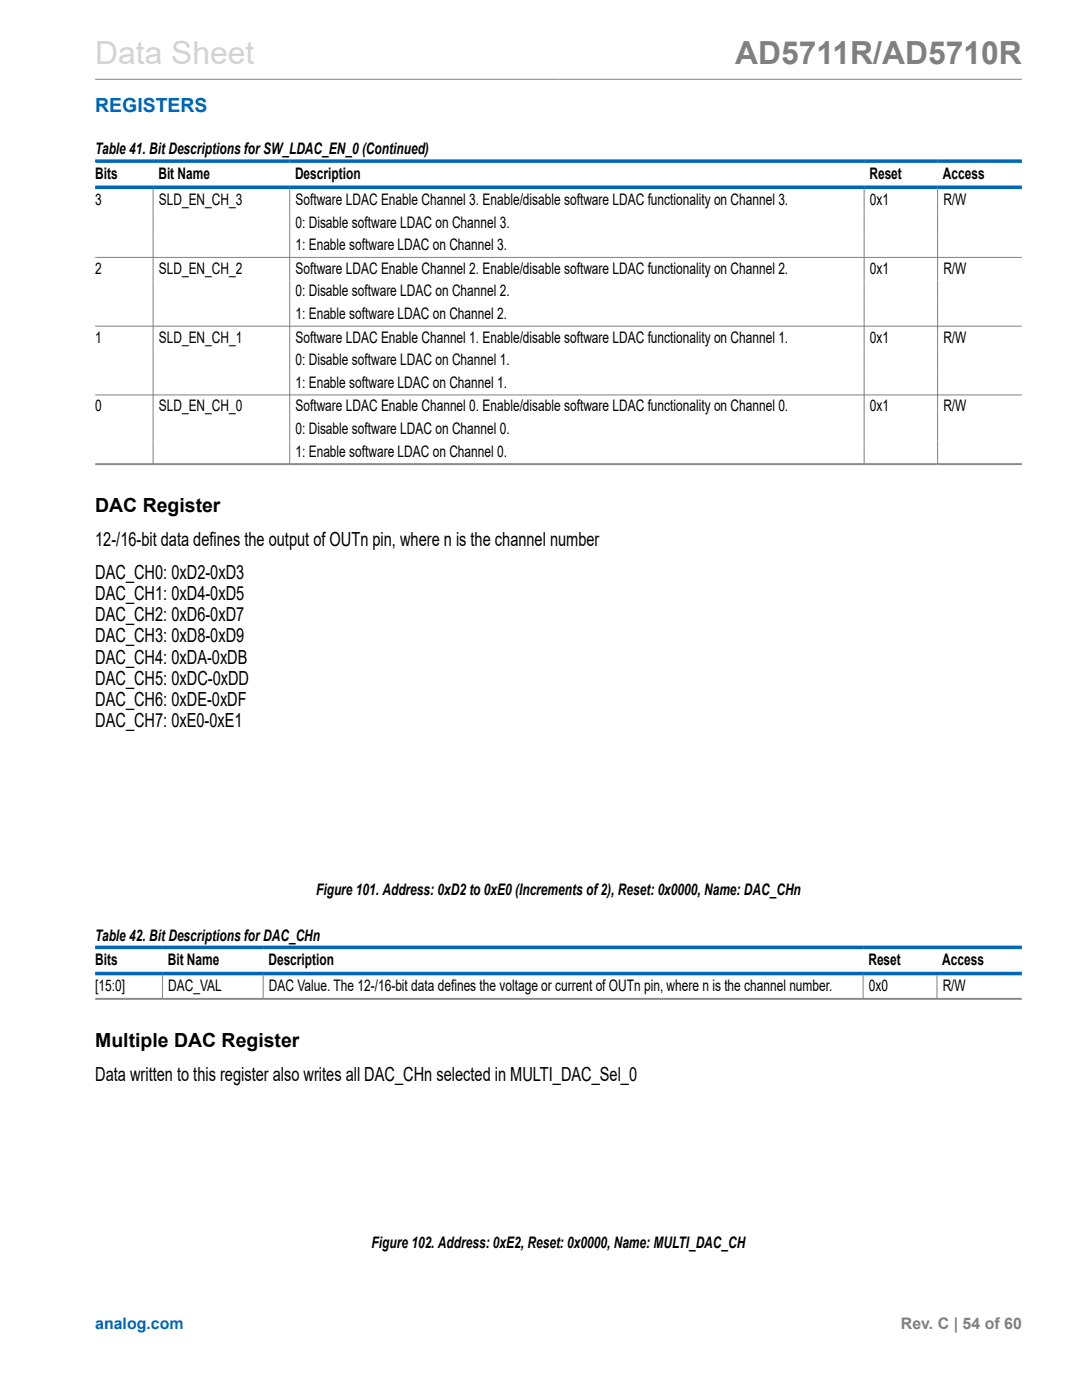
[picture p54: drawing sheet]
<svg xmlns="http://www.w3.org/2000/svg" width="216mm" height="279mm" viewBox="0 0 216 279" stroke-linecap="round" stroke-linejoin="round" font-family="sans-serif">
<defs><g id="words">
<text font-size="6.3" fill="#d3d3d3" x="19" y="12.7">Data Sheet</text>
<text font-size="6.3" fill="#808080" x="146.7" y="12.7">AD5711R/AD5710R</text>
<text font-size="3.9" fill="#0067b8" x="19" y="22.3">REGISTERS</text>
<g font-size="3.9">
<text x="19" y="102.2">DAC Register</text>
<text x="19" y="108.9">12-/16-bit data defines the output of OUTn pin, where n is the channel number</text>
<text x="19" y="119.7">DAC_CH1: 0xD4-0xD5</text>
<text x="19" y="115.5">DAC_CH0: 0xD2-0xD3</text>
<text x="19" y="124">DAC_CH2: 0xD6-0xD7</text>
<text x="19" y="128.2">DAC_CH3: 0xD8-0xD9</text>
<text x="19" y="132.4">DAC_CH4: 0xDA-0xDB</text>
<text x="19" y="136.7">DAC_CH5: 0xDC-0xDD</text>
<text x="19" y="140.9">DAC_CH6: 0xDE-0xDF</text>
<text x="19" y="145.1">DAC_CH7: 0xE0-0xE1</text>
<text x="19" y="208.9">Multiple DAC Register</text>
<text x="19" y="215.6">Data written to this register also writes all DAC_CHn selected in MULTI_DAC_Sel_0</text>
</g>
<g font-size="3.2">
<text x="19" y="30.8">Table 41. Bit Descriptions for SW_LDAC_EN_0 (Continued)</text>
<text x="19" y="35.7">Bits</text>
<text x="31.6" y="35.7">Bit Name</text>
<text x="58.9" y="35.7">Description</text>
<text x="173.5" y="35.7">Reset</text>
<text x="188.1" y="35.7">Access</text>
<text x="19" y="40.9">3</text>
<text x="31.7" y="40.9">SLD_EN_CH_3</text>
<text x="59" y="40.9">Software LDAC Enable Channel 3. Enable/disable software LDAC functionality on Channel 3.</text>
<text x="173.6" y="40.9">0x1</text>
<text x="188.2" y="40.9">R/W</text>
<text x="59" y="45.4">0: Disable software LDAC on Channel 3.</text>
<text x="59" y="49.9">1: Enable software LDAC on Channel 3.</text>
<text x="19" y="54.6">2</text>
<text x="31.7" y="54.6">SLD_EN_CH_2</text>
<text x="59" y="54.6">Software LDAC Enable Channel 2. Enable/disable software LDAC functionality on Channel 2.</text>
<text x="59" y="59.1">0: Disable software LDAC on Channel 2.</text>
<text x="173.6" y="54.6">0x1</text>
<text x="188.2" y="54.6">R/W</text>
<text x="59" y="63.7">1: Enable software LDAC on Channel 2.</text>
<text x="19" y="68.4">1</text>
<text x="31.7" y="68.4">SLD_EN_CH_1</text>
<text x="59" y="68.4">Software LDAC Enable Channel 1. Enable/disable software LDAC functionality on Channel 1.</text>
<text x="173.6" y="68.4">0x1</text>
<text x="188.2" y="68.4">R/W</text>
<text x="59" y="72.9">0: Disable software LDAC on Channel 1.</text>
<text x="59" y="77.4">1: Enable software LDAC on Channel 1.</text>
<text x="19" y="82.1">0</text>
<text x="31.7" y="82.1">SLD_EN_CH_0</text>
<text x="59" y="82.1">Software LDAC Enable Channel 0. Enable/disable software LDAC functionality on Channel 0.</text>
<text x="173.6" y="82.1">0x1</text>
<text x="188.2" y="82.1">R/W</text>
<text x="59" y="86.6">0: Disable software LDAC on Channel 0.</text>
<text x="59" y="91.1">1: Enable software LDAC on Channel 0.</text>
<text x="63.1" y="178.6">Figure 101. Address: 0xD2 to 0xE0 (Increments of 2), Reset: 0x0000, Name: DAC_CHn</text>
<text x="19" y="187.7">Table 42. Bit Descriptions for DAC_CHn</text>
<text x="19" y="192.6">Bits</text>
<text x="19" y="197.8">[15:0]</text>
<text x="33.5" y="192.6">Bit Name</text>
<text x="33.6" y="197.8">DAC_VAL</text>
<text x="53.6" y="192.6">Description</text>
<text x="53.7" y="197.8">DAC Value. The 12-/16-bit data defines the voltage or current of OUTn pin, where n is the channel number.</text>
<text x="173.3" y="192.6">Reset</text>
<text x="173.4" y="197.8">0x0</text>
<text x="188" y="192.6">Access</text>
<text x="188.1" y="197.8">R/W</text>
<text x="74.2" y="249.1">Figure 102. Address: 0xE2, Reset: 0x0000, Name: MULTI_DAC_CH</text>
</g>
<text font-size="3.2" fill="#0067b8" x="19" y="265.3">analog.com</text>
<text font-size="3.2" fill="#808080" x="179.8" y="265.3">Rev. C | 54 of 60</text>
</g></defs>
<g fill="none" stroke="#808080" stroke-width=".2">
<path d="M19 15.8h184.9M30.5 37.7v54.9M57.8 37.7v54.9M172.4 37.7v54.9M187.1 37.7v54.9M19 51.4h184.9M19 65.1h184.9M19 78.8h184.9M19 92.5h184.9M19 92.7h184.9M19 199.2h184.9M19 199.4h184.9"/>
<path d="M32.4 194.6v4.7M52.5 194.6v4.7M172.2 194.6v4.7M187 194.6v4.7"/>
</g>
<path d="M19 32.2h184.9M19 37.4h184.9M19 189.1h184.9M19 194.3h184.9" fill="none" stroke="#0067b8" stroke-width=".71"/>
<use href="#words"/>
</svg>
